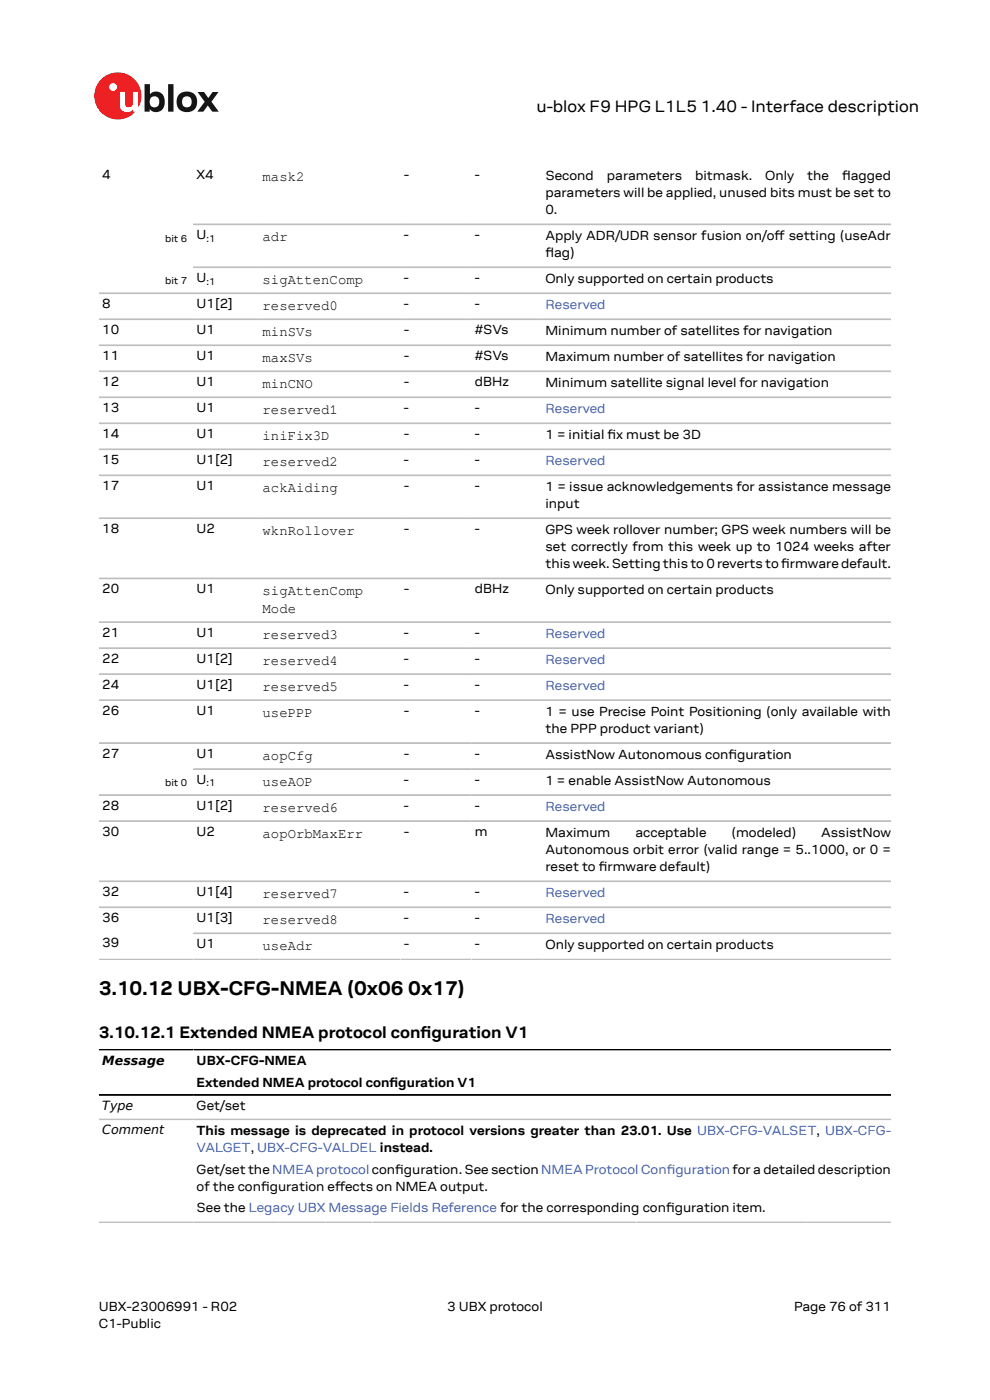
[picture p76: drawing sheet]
<svg xmlns="http://www.w3.org/2000/svg" width="210mm" height="297mm" viewBox="0 0 210 297" stroke-linecap="round" stroke-linejoin="round" font-family="sans-serif">
<defs><g id="words">
<g font-size="4.2">
<text x="21" y="211.2">3.10.12 UBX-CFG-NMEA (0x06</text>
<text x="86.6" y="211.2">0x17)</text>
</g>
<g font-size="3.5">
<text x="113.8" y="23.7">u-blox F9 HPG L1L5</text>
<text x="148.7" y="23.7">1.40 - Interface description</text>
<text x="21" y="220.3">3.10.12.1 Extended NMEA protocol confguration V1</text>
<text x="89.2" y="220.3">i</text>
</g>
<g font-size="3">
<text x="55.7" y="38.4">mask2</text>
<text x="55.7" y="51.1">adr</text>
<text x="55.7" y="60.2">sigAttenComp</text>
<text x="55.7" y="65.7">reserved0</text>
<text x="55.7" y="71.3">minSVs</text>
<text x="55.7" y="76.8">maxSVs</text>
<text x="55.7" y="82.3">minCNO</text>
<text x="55.7" y="87.8">reserved1</text>
<text x="55.7" y="93.3">iniFix3D</text>
<text x="55.7" y="98.9">reserved2</text>
<text x="55.7" y="104.4">ackAiding</text>
<text x="55.7" y="113.5">wknRollover</text>
<text x="55.7" y="126.2">sigAttenComp</text>
<text x="55.7" y="130">Mode</text>
<text x="55.7" y="135.5">reserved3</text>
<text x="55.7" y="141">reserved4</text>
<text x="55.7" y="146.5">reserved5</text>
<text x="55.7" y="152.1">usePPP</text>
<text x="55.7" y="161.2">aopCfg</text>
<text x="55.7" y="166.7">useAOP</text>
<text x="55.7" y="172.2">reserved6</text>
<text x="55.7" y="177.7">aopOrbMaxErr</text>
<text x="55.7" y="190.5">reserved7</text>
<text x="55.7" y="196">reserved8</text>
<text x="55.7" y="201.5">useAdr</text>
</g>
<g font-size="2.8">
<text x="21.7" y="38">4</text>
<text x="41.7" y="38">X4</text>
<text x="85.7" y="38">-</text>
<text x="100.7" y="38">-</text>
<text x="115.7" y="38.1">Second</text>
<text x="115.7" y="41.8">parameters will be applied, unused bits must be set to</text>
<text x="128.7" y="38.1">parameters</text>
<text x="147.5" y="38.1">bitmask.</text>
<text x="162.3" y="38.1">Only</text>
<text x="171.2" y="38.1">the</text>
<text x="178.6" y="38.1">fagged</text>
<text x="178.6" y="38.1">l</text>
<text x="115.7" y="45.5">0.</text>
<text x="41.7" y="50.8">U</text>
<text x="85.7" y="50.8">-</text>
<text x="100.7" y="50.8">-</text>
<text x="115.7" y="50.9">Apply ADR/UDR sensor fusion on/of setting (useAdr</text>
<text x="164.3" y="50.9">f</text>
<text x="41.7" y="59.9">U</text>
<text x="85.7" y="59.9">-</text>
<text x="100.7" y="59.9">-</text>
<text x="115.7" y="54.6">f</text>
<text x="115.7" y="54.6">lag)</text>
<text x="21.7" y="65.4">8</text>
<text x="41.7" y="65.4">U1[2]</text>
<text x="85.7" y="65.4">-</text>
<text x="100.7" y="65.4">-</text>
<text x="115.7" y="60">Only supported on certain products</text>
<text x="21.7" y="70.9">10</text>
<text x="41.7" y="70.9">U1</text>
<text x="85.7" y="70.9">-</text>
<text x="100.7" y="70.9">#SVs</text>
<text x="115.7" y="71">Minimum number of satellites for navigation</text>
<text x="21.7" y="76.4">11</text>
<text x="41.7" y="76.4">U1</text>
<text x="85.7" y="76.4">-</text>
<text x="100.7" y="76.4">#SVs</text>
<text x="115.7" y="76.6">Maximum number of satellites for navigation</text>
<text x="21.7" y="81.9">12</text>
<text x="41.7" y="81.9">U1</text>
<text x="85.7" y="81.9">-</text>
<text x="100.7" y="81.9">dBHz</text>
<text x="115.7" y="82.1">Minimum satellite signal level for navigation</text>
<text x="21.7" y="87.5">13</text>
<text x="41.7" y="87.5">U1</text>
<text x="85.7" y="87.5">-</text>
<text x="100.7" y="87.5">-</text>
<text x="21.7" y="93">14</text>
<text x="41.7" y="93">U1</text>
<text x="85.7" y="93">-</text>
<text x="100.7" y="93">-</text>
<text x="115.7" y="93.1">1 = initial fx must be 3D</text>
<text x="128.9" y="93.1">i</text>
<text x="21.7" y="98.5">15</text>
<text x="41.7" y="98.5">U1[2]</text>
<text x="85.7" y="98.5">-</text>
<text x="100.7" y="98.5">-</text>
<text x="21.7" y="104">17</text>
<text x="41.7" y="104">U1</text>
<text x="85.7" y="104">-</text>
<text x="100.7" y="104">-</text>
<text x="115.7" y="104.1">1 = issue acknowledgements for assistance message</text>
<text x="115.7" y="107.8">input</text>
<text x="21.7" y="113.1">18</text>
<text x="41.7" y="113.1">U2</text>
<text x="85.7" y="113.1">-</text>
<text x="100.7" y="113.1">-</text>
<text x="115.7" y="113.2">GPS week rollover number; GPS week numbers will be</text>
<text x="115.7" y="116.9">set correctly from this week up to 1024 weeks after</text>
<text x="21.7" y="125.9">20</text>
<text x="41.7" y="125.9">U1</text>
<text x="85.7" y="125.9">-</text>
<text x="100.7" y="125.9">dBHz</text>
<text x="115.7" y="120.6">this week. Setting this to 0 reverts to frmware default.</text>
<text x="165.7" y="120.6">i</text>
<text x="115.7" y="126">Only supported on certain products</text>
<text x="21.7" y="135.1">21</text>
<text x="41.7" y="135.1">U1</text>
<text x="85.7" y="135.1">-</text>
<text x="100.7" y="135.1">-</text>
<text x="21.7" y="140.7">22</text>
<text x="41.7" y="140.7">U1[2]</text>
<text x="85.7" y="140.7">-</text>
<text x="100.7" y="140.7">-</text>
<text x="21.7" y="146.2">24</text>
<text x="41.7" y="146.2">U1[2]</text>
<text x="85.7" y="146.2">-</text>
<text x="100.7" y="146.2">-</text>
<text x="21.7" y="151.7">26</text>
<text x="41.7" y="151.7">U1</text>
<text x="85.7" y="151.7">-</text>
<text x="100.7" y="151.7">-</text>
<text x="115.7" y="151.8">1 = use Precise Point Positioning (only available with</text>
<text x="115.7" y="155.5">the PPP product variant)</text>
<text x="21.7" y="160.8">27</text>
<text x="41.7" y="160.8">U1</text>
<text x="85.7" y="160.8">-</text>
<text x="100.7" y="160.8">-</text>
<text x="115.7" y="160.9">AssistNow Autonomous confguration</text>
<text x="154.5" y="160.9">i</text>
<text x="41.7" y="166.3">U</text>
<text x="85.7" y="166.3">-</text>
<text x="100.7" y="166.3">-</text>
<text x="115.7" y="166.5">1 = enable AssistNow Autonomous</text>
<text x="21.7" y="171.8">28</text>
<text x="41.7" y="171.8">U1[2]</text>
<text x="85.7" y="171.8">-</text>
<text x="100.7" y="171.8">-</text>
<text x="21.7" y="177.4">30</text>
<text x="41.7" y="177.4">U2</text>
<text x="85.7" y="177.4">-</text>
<text x="100.7" y="177.4">m</text>
<text x="115.7" y="177.5">Maximum</text>
<text x="134.8" y="177.5">acceptable</text>
<text x="155.2" y="177.5">(modeled)</text>
<text x="174.2" y="177.5">AssistNow</text>
<text x="115.7" y="181.2">Autonomous orbit error (valid range = 5..1000, or 0 =</text>
<text x="115.7" y="184.8">reset to frmware default)</text>
<text x="127" y="184.8">i</text>
<text x="21.7" y="190.1">32</text>
<text x="41.7" y="190.1">U1[4]</text>
<text x="85.7" y="190.1">-</text>
<text x="100.7" y="190.1">-</text>
<text x="21.7" y="195.6">36</text>
<text x="41.7" y="195.6">U1[3]</text>
<text x="85.7" y="195.6">-</text>
<text x="100.7" y="195.6">-</text>
<text x="21.7" y="201">39</text>
<text x="41.7" y="201.2">U1</text>
<text x="85.7" y="201.2">-</text>
<text x="100.7" y="201.2">-</text>
<text x="115.7" y="201.3">Only supported on certain products</text>
<text x="41.7" y="226">UBX-CFG-NMEA</text>
<text x="41.7" y="230.5">Extended NMEA protocol confguration V1</text>
<text x="82.6" y="230.5">i</text>
<text x="41.7" y="235.5">Get/set</text>
<text x="41.7" y="240.8">This message is deprecated in protocol versions greater than 23.01. Use UBX-CFG-VALSET, UBX-CFG-</text>
<text x="41.7" y="249">Get/set the NMEA protocol confguration. See section NMEA Protocol Confguration for a detailed description</text>
<text x="83.8" y="249">i</text>
<text x="41.7" y="252.6">of the confguration efects on NMEA output.</text>
<text x="41.7" y="257.2">See the Legacy UBX Message Fields Reference for the corresponding confguration item.</text>
<text x="55.4" y="252.6">i</text>
<text x="71.1" y="252.6">f</text>
<text x="141.3" y="257.2">i</text>
<text x="21" y="278">UBX-23006991 - R02</text>
<text x="21" y="281.8">C1-Public</text>
<text x="94.9" y="278">3 UBX protocol</text>
<text x="168.4" y="278">Page 76 of 311</text>
</g>
<g font-size="2.8" fill="#4664b4">
<text x="115.7" y="65.5">Reserved</text>
<text x="115.7" y="87.6">Reserved</text>
<text x="115.7" y="98.6">Reserved</text>
<text x="115.7" y="135.3">Reserved</text>
<text x="115.7" y="140.8">Reserved</text>
<text x="115.7" y="146.3">Reserved</text>
<text x="115.7" y="172">Reserved</text>
<text x="115.7" y="190.3">Reserved</text>
<text x="115.7" y="195.8">Reserved</text>
<text x="41.7" y="244.5">VALGET, UBX-CFG-VALDEL instead.</text>
<text x="141.4" y="249">i</text>
</g>
<g font-size="2.7">
<text x="21.7" y="225.9">Message</text>
<text x="21.7" y="235.5">Type</text>
<text x="21.7" y="240.7">Comment</text>
</g>
<g font-size="2.1">
<text x="35" y="51.3">bit 6</text>
<text x="43.8" y="51.3">:1</text>
<text x="35" y="60.2">bit 7</text>
<text x="43.8" y="60.4">:1</text>
<text x="35" y="166.8">bit 0</text>
<text x="43.8" y="166.8">:1</text>
</g>
</g></defs>
<circle cx="25" cy="20.4" r="5" fill="#ed2023"/>
<circle cx="24" cy="18.5" r=".83" fill="#fff"/>
<g fill="#151516">
<path d="M35.7 17.9h1.1v5.8h-1.1z"/>
<path d="M41.9 19.5h1.4l.9 1.3 .9-1.3h1.3l-1.6 2.1 1.6 2.1h-1.4l-.9-1.3-1 1.3h-1.2l1.5-2.1z"/>
<path d="M32 20.7a1.17 1.17 0 0 0-.1 1.5 1.17 1.17 0 0 0 1.4 .4 1.16 1.16 0 0 0 .4-1.6 1.16 1.16 0 0 0-1.7-.3zM30.7 17.9h1.1v2.1a1.82 1.82 0 0 1 2.2-.4 1.82 1.82 0 0 1 .9 2 1.83 1.83 0 0 1-1 2 1.83 1.83 0 0 1-2.1-.5v.6h-1.1z"/>
<path d="M38.9 20.7a1.18 1.18 0 0 0-.2 1.5 1.18 1.18 0 0 0 1.5 .4 1.18 1.18 0 0 0 .4-1.5 1.18 1.18 0 0 0-1.5-.5zM37.4 21.6a2.25 2.25 0 0 1 4.5 0 2.25 2.25 0 0 1-4.5 0z"/>
</g>
<path d="M25.4 19.5h1.1v2.5a.84 .84 0 0 0 1 .8 .84 .84 0 0 0 .7-1v-2.3h1.1v4.2h-1.1v-.5a1.59 1.59 0 0 1-1.8 .5 1.59 1.59 0 0 1-1-1.5z" fill="#fff"/>
<g fill="none" stroke="#bebebe" stroke-width=".35">
<path d="M41 56.7h148M41 47.6h148M21 62.2h168M21 67.7h168M21 73.2h168M21 78.8h168M21 84.3h168M21 89.8h168M21 95.3h168M21 100.8h168M21 109.9h168M21 122.7h168"/>
<path d="M21 132h168M21 137.5h168M21 143h168M21 148.5h168M21 157.6h168M21 168.7h168M21 174.2h168M41 163.1h148M21 187h168M21 192.5h168M41 198h148M189 203.5h-168"/>
<path d="M21 237.5h168M21 259.3h168"/>
</g>
<path d="M21 222.7h168M21 232.3h168" fill="none" stroke="#000" stroke-width=".35"/>
<use href="#words"/>
</svg>
